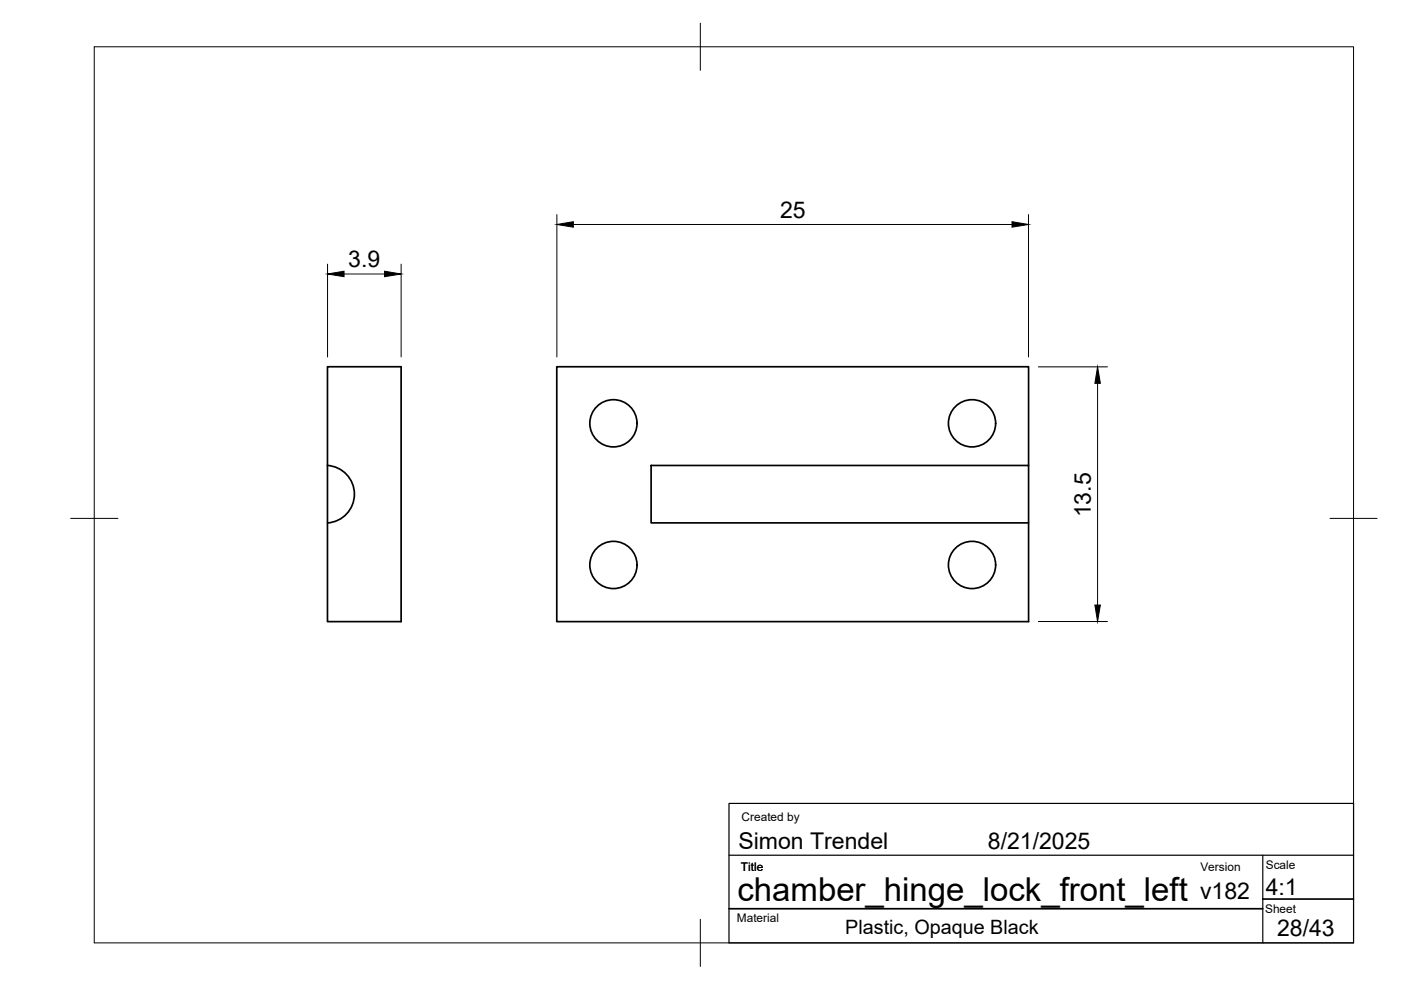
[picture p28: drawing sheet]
<svg xmlns="http://www.w3.org/2000/svg" width="297mm" height="210mm" viewBox="0 0 297 210" stroke-linecap="round" stroke-linejoin="round" font-family="sans-serif">
<defs><g id="words">
<text font-size="7" x="156.4" y="191.1">chamber_hinge_lock_front_left</text>
<g font-size="4.9">
<text x="165.4" y="46.1">25</text>
<text x="73.9" y="56.6">3.9</text>
<text x="231.2" y="109.7" transform="rotate(-90 231.2 109.7)">13.5</text>
<text x="156.5" y="180">Simon Trendel</text>
<text x="209.4" y="180">8/21/2025</text>
<text x="254.4" y="190.6">v182</text>
<text x="268.4" y="189.7">4:1</text>
<text x="270.8" y="198.4">28/43</text>
</g>
<text font-size="4.2" x="179.2" y="198">Plastic, Opaque Black</text>
<g font-size="2.5">
<text x="157.2" y="174.2">Created by</text>
<text x="157.1" y="184.6">Title</text>
<text x="254.5" y="184.6">Version</text>
<text x="268.4" y="184.3">Scale</text>
<text x="156.2" y="195.5">Material</text>
<text x="268.2" y="193.5">Sheet</text>
</g>
</g></defs>
<!-- layer: Visible -->
<g fill="none" stroke="#000" stroke-width=".36">
<path d="M69.4 77.8h15.6v54h-15.6zM69.4 98.7a6.1 6.1 0 0 1 5.7 6.1 6.1 6.1 0 0 1-5.7 6.1M138 98.7h80.1v12.2h-80.1zM218.1 98.7v-20.9h-100.1v54h100.1v-20.9"/>
<circle cx="130.1" cy="89.8" r="5"/>
<circle cx="206.1" cy="89.8" r="5"/>
<circle cx="130.1" cy="119.8" r="5"/>
<circle cx="206.1" cy="119.8" r="5"/>
</g>
<!-- layer: BORDER -->
<path d="M20 9.9h267v190h-267zM148.5 4.9v10M15 109.9h10M282 109.9h10M148.5 194.9v10" fill="none" stroke="#000" stroke-width=".21"/>
<!-- layer: TITLEBLOCK -->
<path d="M154.6 170.3h132.4v29.6h-132.4zM154.6 181.3h132.4M267.7 181.3v18.6" fill="none" stroke="#000" stroke-width=".25"/>
<path d="M154.6 192.7h113.1M267.7 190.6h19.3" fill="none" stroke="#000" stroke-width=".36"/>
<!-- layer: FD_Dimensions -->
<path d="M69.4 56v19.7M72.9 58.1h8.6M85 56v19.7M118.1 45.5v30.2M121.6 47.6h93M218.1 45.5v30.2M220.2 77.8h14.6M232.7 81.3v47M220.2 131.8h14.6" fill="none" stroke="#000" stroke-width=".21"/>
<path d="M69.4 58.1l3.5-.6v1.2zM81.5 57.5l3.5 .6-3.5 .6zM118.1 47.6l3.5-.6v1.2zM214.6 47l3.5 .6-3.5 .6zM232.7 77.8l.6 3.5h-1.2zM232.1 128.3h1.2l-.6 3.5z" fill="#000" stroke="#000" stroke-width=".21"/>
<use href="#words"/>
</svg>
